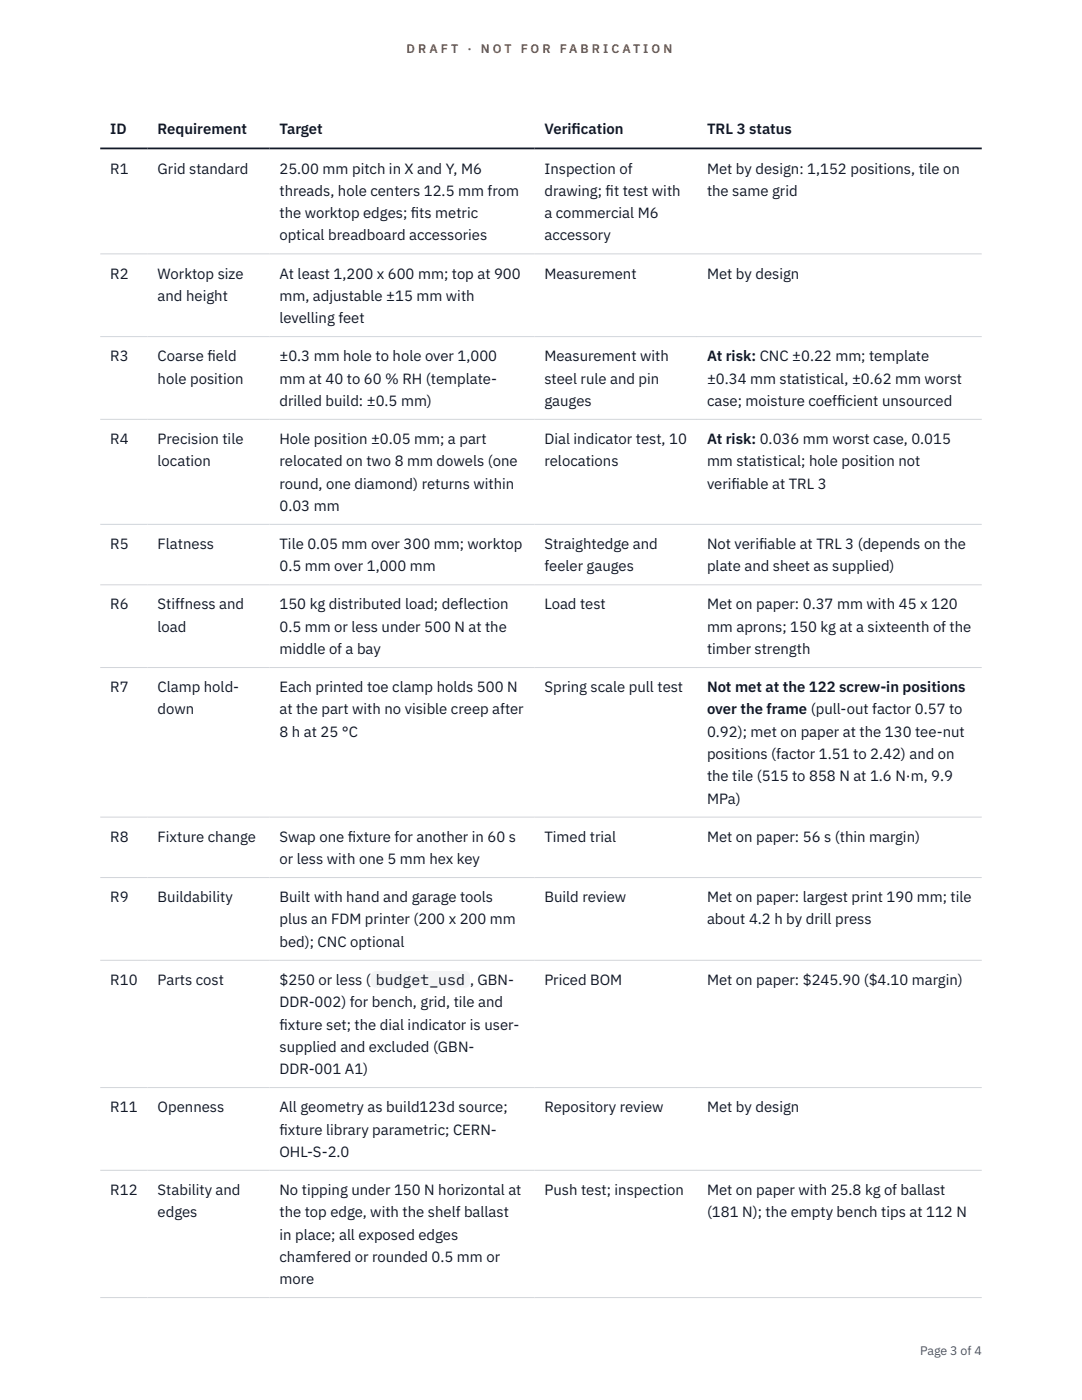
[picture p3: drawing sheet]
<svg xmlns="http://www.w3.org/2000/svg" width="216mm" height="279mm" viewBox="0 0 216 279" stroke-linecap="round" stroke-linejoin="round" font-family="sans-serif">
<defs><g id="words">
<g font-size="3" fill="#111827">
<text x="22" y="26.8">ID</text>
<text x="31.5" y="26.8">Requirement</text>
<text x="55.8" y="26.8">Target</text>
<text x="108.6" y="26.8">Verif</text>
<text x="114.1" y="26.8">ication</text>
<text x="141.1" y="26.8">TRL 3 status</text>
<text x="22" y="34.6">R1</text>
<text x="31.5" y="34.6">Grid standard</text>
<text x="55.8" y="34.6">25.00 mm pitch in X and Y, M6</text>
<text x="108.6" y="34.6">Inspection of</text>
<text x="141.1" y="34.6">Met by design: 1,152 positions, tile on</text>
<text x="55.8" y="39.1">threads, hole centers 12.5 mm from</text>
<text x="108.6" y="39.1">drawing; f</text>
<text x="120.8" y="39.1">it test with</text>
<text x="141.1" y="39.1">the same grid</text>
<text x="55.8" y="43.5">the worktop edges; f</text>
<text x="55.8" y="48">optical breadboard accessories</text>
<text x="82" y="43.5">its metric</text>
<text x="108.6" y="43.5">a commercial M6</text>
<text x="108.6" y="48">accessory</text>
<text x="22" y="55.6">R2</text>
<text x="31.5" y="55.6">Worktop size</text>
<text x="55.8" y="55.6">At least 1,200 x 600 mm; top at 900</text>
<text x="108.6" y="55.6">Measurement</text>
<text x="141.1" y="55.6">Met by design</text>
<text x="31.5" y="60">and height</text>
<text x="55.8" y="60">mm, adjustable ±15 mm with</text>
<text x="55.8" y="64.5">levelling feet</text>
<text x="22" y="72.1">R3</text>
<text x="31.5" y="72.1">Coarse f</text>
<text x="31.5" y="76.5">hole position</text>
<text x="41.4" y="72.1">ield</text>
<text x="55.8" y="72.1">±0.3 mm hole to hole over 1,000</text>
<text x="55.8" y="76.5">mm at 40 to 60 % RH (template-</text>
<text x="108.6" y="72.1">Measurement with</text>
<text x="108.6" y="76.5">steel rule and pin</text>
<text x="141.1" y="72.1">At risk: CNC ±0.22 mm; template</text>
<text x="141.1" y="76.5">±0.34 mm statistical, ±0.62 mm worst</text>
<text x="55.8" y="81">drilled build: ±0.5 mm)</text>
<text x="108.6" y="81">gauges</text>
<text x="141.1" y="81">case; moisture coeff</text>
<text x="167" y="81">icient unsourced</text>
<text x="22" y="88.6">R4</text>
<text x="31.5" y="88.6">Precision tile</text>
<text x="55.8" y="88.6">Hole position ±0.05 mm; a part</text>
<text x="108.6" y="88.6">Dial indicator test, 10</text>
<text x="141.1" y="88.6">At risk: 0.036 mm worst case, 0.015</text>
<text x="31.5" y="93.1">location</text>
<text x="55.8" y="93.1">relocated on two 8 mm dowels (one</text>
<text x="108.6" y="93.1">relocations</text>
<text x="141.1" y="93.1">mm statistical; hole position not</text>
<text x="55.8" y="97.5">round, one diamond) returns within</text>
<text x="55.8" y="101.9">0.03 mm</text>
<text x="141.1" y="97.5">verif</text>
<text x="146" y="97.5">iable at TRL 3</text>
<text x="22" y="109.6">R5</text>
<text x="31.5" y="109.6">Flatness</text>
<text x="55.8" y="109.6">Tile 0.05 mm over 300 mm; worktop</text>
<text x="108.6" y="109.6">Straightedge and</text>
<text x="141.1" y="109.6">Not verif</text>
<text x="151.5" y="109.6">iable at TRL 3 (depends on the</text>
<text x="55.8" y="114">0.5 mm over 1,000 mm</text>
<text x="108.6" y="114">feeler gauges</text>
<text x="141.1" y="114">plate and sheet as supplied)</text>
<text x="22" y="121.6">R6</text>
<text x="31.5" y="121.6">Stiffness and</text>
<text x="55.8" y="121.6">150 kg distributed load; deflection</text>
<text x="108.6" y="121.6">Load test</text>
<text x="141.1" y="121.6">Met on paper: 0.37 mm with 45 x 120</text>
<text x="31.5" y="126.1">load</text>
<text x="55.8" y="126.1">0.5 mm or less under 500 N at the</text>
<text x="55.8" y="130.5">middle of a bay</text>
<text x="141.1" y="126.1">mm aprons; 150 kg at a sixteenth of the</text>
<text x="141.1" y="130.5">timber strength</text>
<text x="22" y="138.1">R7</text>
<text x="31.5" y="138.1">Clamp hold-</text>
<text x="31.5" y="142.6">down</text>
<text x="55.8" y="138.1">Each printed toe clamp holds 500 N</text>
<text x="55.8" y="142.6">at the part with no visible creep after</text>
<text x="108.6" y="138.1">Spring scale pull test</text>
<text x="141.1" y="138.1">Not met at the 122 screw-in positions</text>
<text x="141.1" y="142.6">over the frame (pull-out factor 0.57 to</text>
<text x="55.8" y="147">8 h at 25 °C</text>
<text x="141.1" y="147">0.92); met on paper at the 130 tee-nut</text>
<text x="141.1" y="151.5">positions (factor 1.51 to 2.42) and on</text>
<text x="141.1" y="155.9">the tile (515 to 858 N at 1.6 N·m, 9.9</text>
<text x="141.1" y="160.4">MPa)</text>
<text x="22" y="168">R8</text>
<text x="31.5" y="168">Fixture change</text>
<text x="55.8" y="168">Swap one f</text>
<text x="69.4" y="168">ixture for another in 60 s</text>
<text x="108.6" y="168">Timed trial</text>
<text x="141.1" y="168">Met on paper: 56 s (thin margin)</text>
<text x="55.8" y="172.4">or less with one 5 mm hex key</text>
<text x="22" y="180.1">R9</text>
<text x="31.5" y="180.1">Buildability</text>
<text x="55.8" y="180.1">Built with hand and garage tools</text>
<text x="55.8" y="184.5">plus an FDM printer (200 x 200 mm</text>
<text x="108.6" y="180.1">Build review</text>
<text x="141.1" y="180.1">Met on paper: largest print 190 mm; tile</text>
<text x="141.1" y="184.5">about 4.2 h by drill press</text>
<text x="55.8" y="188.9">bed); CNC optional</text>
<text x="22" y="196.6">R10</text>
<text x="31.5" y="196.6">Parts cost</text>
<text x="55.8" y="196.6">$250 or less (</text>
<text x="75" y="196.6">budget_usd</text>
<text x="93.8" y="196.6">, GBN-</text>
<text x="108.6" y="196.6">Priced BOM</text>
<text x="141.1" y="196.6">Met on paper: $245.90 ($4.10 margin)</text>
<text x="55.8" y="201">DDR-002) for bench, grid, tile and</text>
<text x="55.8" y="205.5">f</text>
<text x="55.8" y="205.5">ixture set; the dial indicator is user-</text>
<text x="55.8" y="209.9">supplied and excluded (GBN-</text>
<text x="55.8" y="214.3">DDR-001 A1)</text>
<text x="22" y="222">R11</text>
<text x="31.5" y="222">Openness</text>
<text x="55.8" y="222">All geometry as build123d source;</text>
<text x="108.6" y="222">Repository review</text>
<text x="141.1" y="222">Met by design</text>
<text x="55.8" y="226.4">f</text>
<text x="55.8" y="226.4">ixture library parametric; CERN-</text>
<text x="55.8" y="230.9">OHL-S-2.0</text>
<text x="22" y="238.5">R12</text>
<text x="31.5" y="238.5">Stability and</text>
<text x="55.8" y="238.5">No tipping under 150 N horizontal at</text>
<text x="108.6" y="238.5">Push test; inspection</text>
<text x="141.1" y="238.5">Met on paper with 25.8 kg of ballast</text>
<text x="31.5" y="242.9">edges</text>
<text x="55.8" y="242.9">the top edge, with the shelf ballast</text>
<text x="141.1" y="242.9">(181 N); the empty bench tips at 112 N</text>
<text x="55.8" y="247.4">in place; all exposed edges</text>
<text x="55.8" y="251.8">chamfered or rounded 0.5 mm or</text>
<text x="55.8" y="256.3">more</text>
</g>
<g font-size="2.5" fill="#b45309">
<text x="81.1" y="10.5">D R A F T</text>
<text x="93.3" y="10.5">·</text>
<text x="95.9" y="10.5">N O T</text>
<text x="103.9" y="10.5">F O R</text>
<text x="111.7" y="10.5">F A B R I C A T I O N</text>
</g>
<text font-size="2.5" fill="#4b5563" x="183.6" y="270.3">Page 3 of 4</text>
</g></defs>
<path d="M20 50.7h175.9M20 67.2h175.9M20 83.7h175.9M20 104.6h175.9M20 116.7h175.9M20 133.2h175.9M20 163.1h175.9M20 175.1h175.9M20 191.6h175.9M20 217h175.9M20 233.6h175.9M20 259h175.9" fill="none" stroke="#d1d5db" stroke-width=".2"/>
<path d="M20 29.6h175.9" fill="none" stroke="#111827" stroke-width=".35"/>
<path d="M74 193.8h19.8v3.3h-19.8z" fill="#f3f4f6"/>
<use href="#words"/>
</svg>
